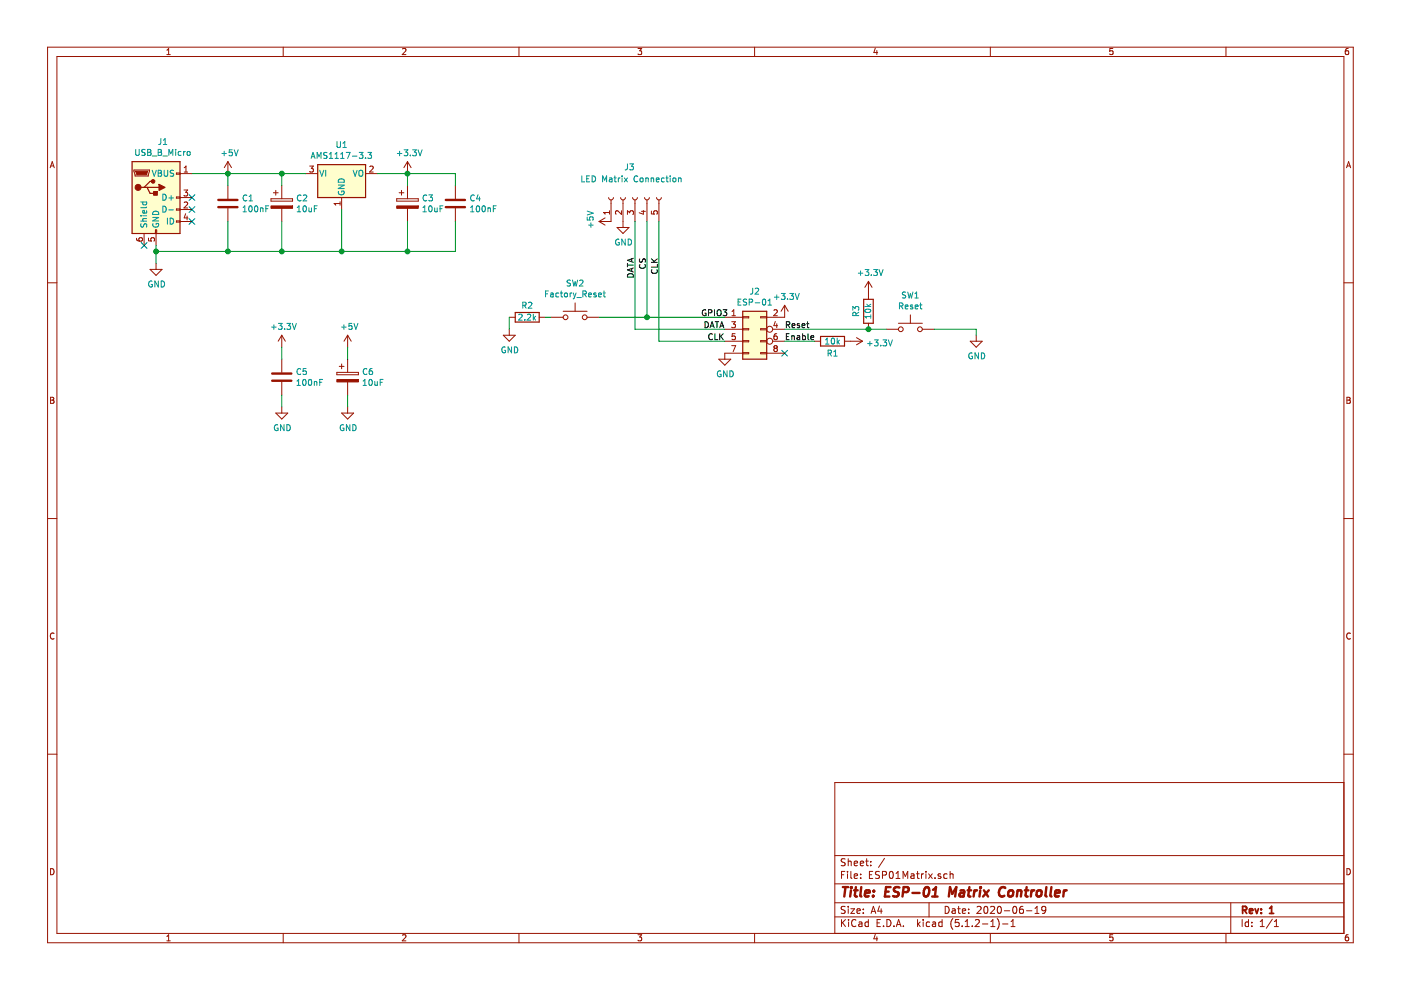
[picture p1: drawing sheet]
<svg xmlns="http://www.w3.org/2000/svg" width="297mm" height="210mm" viewBox="0 0 297 210" stroke-linecap="round" stroke-linejoin="round" font-family="sans-serif">
<g fill="none" stroke="#981200" stroke-width=".21">
<path d="M10.1 10h276.8v189.9h-276.8zM12.1 12h272.8v185.9h-272.8zM35.4 11.6h.7M35.4 10.6l.4-.3v1.3M60 10v2M85.3 10.4l.5-.1 .3 .3-.8 1h.8M110 10v2M135.3 10.3h.8l-.5 .5 .4 .1v.5l-.2 .2-.5-.2M160 10v2M185.6 10.2l-.3 .9h.8M185.9 10.7v.9M210 10v2"/>
<path d="M235.9 10.3h-.6v.6l.6-.1v.6l-.1 .2-.5-.2M259.9 10v2M285.9 10.3h-.4l-.2 .3-.1 .7 .3 .3 .4-.2v-.6h-.4l-.3 .2M10.6 35.6l.5-1.3 .4 1.3M10.7 35.2h.7M28.4 36h3.3v.3l-.3 1h-2.8zM37.4 36.7h.8v.2h-.8zM38.2 36.8h2.5M39.1 36.5h.7M39.1 35.6l.3-.4v1.3M48.3 34.3l-.7 1.2M48.3 34.3v2.5"/>
<path d="M48.3 39.3v2.8M48.3 34.3l.8 1.2M59.7 39.3v2.8M64.8 36.8h2.6M65.7 35.2h.7l-.4 .5 .4 .1v.5l-.2 .2-.5-.1M77.5 36.8h2.5M78.4 35.3l.5-.1 .2 .4-.8 .9h.8M86.4 34.3v2.5M86.4 39.3v2.8M86.4 34.3l-.8 1.2M86.4 34.3l.8 1.2M96.6 39.3v2.8"/>
<path d="M285.5 35.6l.4-1.3 .5 1.3M285.6 35.2h.6M10.1 60h2M28.9 50.5l.2 .4 .4 .2 .7-.1v-.5l-.2-.1-.5 .1-.1 .4 .3 .2M30.5 49.5v2.5M31.5 50.5v.6h.6l-.1-.5 .2-.2h.3l.3 .2-.2 .5M31.8 57.1h2.6l-1.3 1.3zM33 48.7h.2v.8h-.2zM33.1 49.5v2.5M33.1 55.8v1.3M37.4 41.8h.8v.2h-.8zM37.4 44.3h.8v.3h-.8z"/>
<path d="M37.4 46.8h.8v.3h-.8zM38.2 44.4h2.5M38.2 41.9h2.5M38.2 47h2.5M39 40.3h.8l-.4 .5 .3 .1 .1 .4-.3 .3-.5-.2M39.1 43l.4-.2 .3 .4-.8 .9h.8M39.4 45.3l-.3 .9h.7M39.7 45.8v.8M48.3 44.2v2.8M57.5 42.1h4.5v.5h-4.5zM58 40.9h1M58.5 40.4v1"/>
<path d="M59.7 44.2v2.8M72.1 42.8v.7M72.1 43.2h-1.3l.4 .3M72.4 41.9v2.5M84.1 42.1h4.6v.5h-4.6zM84.6 40.9h1M85.1 40.4v1M86.4 44.2v2.8M96.6 44.2v2.8M127 47l1.3 .7M128.3 46.2l-1.3 .8M129 41.9a.51 .51 0 0 0 .6 .5 .51 .51 0 0 0 .5-.5"/>
<path d="M129.2 44.7v.7M129.2 45.1h-1.2l.3 .3M129.6 42.4v4.6h-2.6M130.8 48.2h2.6l-1.3 1.3zM131.6 41.9a.51 .51 0 0 0 .5 .5 .51 .51 0 0 0 .5-.5M131.8 44.7v.8l-1-.8-.3 .2 .1 .5M132.1 42.4v5.8M133 45.5v-.8l.5 .4 .1-.3 .5-.1 .2 .2-.1 .6M134.1 41.9a.51 .51 0 0 0 .5 .5 .51 .51 0 0 0 .5-.5M134.6 42.4v4.6M136 44.8h.8M136.4 44.6v.8l-.9-.3"/>
<path d="M136.7 41.9a.51 .51 0 0 0 .5 .5 .51 .51 0 0 0 .5-.5M137.2 42.4v4.6M138.1 44.8v.5l.6 .1-.1-.5 .2-.2h.3l.3 .2-.2 .5M139.2 41.9a.51 .51 0 0 0 .5 .5 .51 .51 0 0 0 .5-.5M139.7 42.4v4.6M184.1 59.7v3.8M184.1 59.7l-.7 1.2M184.1 59.7l.8 1.2M284.9 60h2M59.7 71.1v2.5M59.7 76.2v2.7M59.7 71.1l-.7 1.2"/>
<path d="M59.7 71.1l.8 1.2M71.4 78.9h4.6v.6h-4.6zM71.9 77.7h1M72.4 77.2v1M73.7 71.1v2.5M73.7 76.2v2.7M73.7 71.1l-.8 1.2M73.7 71.1l.8 1.2M106.7 71.1h2.5l-1.2 1.2zM108 67.3h1.2M108 69.8v1.3M114.3 67.3h1.3"/>
<path d="M116.9 67.3h2.5M119.4 66h5.1M121.9 64.2v1.8M124.5 67.3h2.5M152.4 76.2h2.5l-1.2 1.2zM153.7 72.3h3.8M153.7 67.3h3.8M153.7 69.8h3.8M155.1 68.2h.8l-.4 .5 .4 .1v.5l-.2 .2-.6-.1M155.1 73.3h.9l-.6 1.3M155.2 66.9h.7M155.2 66l.4-.3v1.2"/>
<path d="M155.9 70.7h-.6l-.1 .7 .5-.2 .2 .3v.3l-.2 .2-.5-.1M157.5 74.9h-3.8v1.3M157.5 67.1h1.2v.3h-1.2zM157.5 69.7h1.2v.2h-1.2zM157.5 72.2h1.2v.3h-1.2zM157.5 74.8h1.2v.2h-1.2zM161.3 74.8h1.3v.2h-1.3zM161.3 72.2h1.3v.3h-1.3zM161.3 69.7h1.3v.2h-1.3zM161.3 67.1h1.3v.3h-1.3zM162.6 74.9h3.8M163.8 72.3h2.6"/>
<path d="M163.8 69.8h2.6M164.1 65.8l.5-.1 .2 .3-.8 .9h.8M164.3 73.8l-.2-.2 .2-.3h.3l.2 .2-.2 .3M164.3 73.8l-.2 .3v.2l.2 .3 .4-.1 .1-.2v-.2l-.2-.3M164.3 73.8h.3M164.4 68.2l-.3 .8h.8M164.7 70.7h-.2a.79 .79 0 0 0-.2 1.3h.4l.1-.5-.2-.3h-.3l-.2 .3M164.7 68.6v.9M166.4 64.7l-.8 1.3M166.4 64.7v2.6h-3.8M166.4 64.7l.7 1.3M172.7 72.3h1.3"/>
<path d="M179.1 72.3h3.8M181.6 71.6l1.3 .7M182.9 72.3l-1.3 .8M184.1 68.5v1.3M187.9 69.8h2.6M190.5 68.5h5.1M193 66.8v1.7M195.6 69.8h2.5M205.7 72.3h2.5l-1.2 1.3zM207 71.1v1.2M10.7 84.2h.5l.2 .3-.2 .3 .3 .3-.3 .4h-.5zM10.7 84.8h.5"/>
<path d="M58.5 87.6h2.5l-1.3 1.2zM59.7 81v2.8M59.7 86.3v1.3M72.4 87.6h2.6l-1.3 1.2zM73.7 81v2.8M73.7 86.3v1.3M285.6 84.2h.4l.3 .3-.3 .3 .3 .3-.2 .4h-.5zM285.6 84.8h.4M10.1 109.9h2M284.9 109.9h2M11.5 134.3a.58 .58 0 0 0-.8 .5 .58 .58 0 0 0 .8 .6M286.3 134.3a.58 .58 0 0 0-.8 .5 .58 .58 0 0 0 .8 .6"/>
<path d="M10.1 159.9h2M284.9 159.9h2M284.9 165.9h-107.9v32M10.7 184.2a.65 .65 0 0 1 .8 .6 .65 .65 0 0 1-.8 .7zM35.4 198.5l.4-.3v1.3M35.4 199.5h.7M60 197.9v2M85.3 198.3l.5-.1 .3 .3-.8 1h.8M110 197.9v2M135.3 198.2h.8l-.5 .5 .4 .1v.6l-.2 .1-.5-.1M160 197.9v2M177 194.4h107.9"/>
<path d="M177 191.4h107.9M177 187.4h107.9M177 181.4h107.9M178.4 185.5h.5M178.4 195v1.5M178.6 195.6l.7 .9M179.1 184.8h-.7v1.5M179.2 192.2h-.6l-.3 .2 .2 .4 .6 .3v.4l-.2 .2-.6-.1M179.2 182.1h-.6l-.3 .2 .2 .4 .6 .3v.4l-.2 .2-.6-.1M179.3 195l-.9 .8M179.7 184.8v.1M179.7 185.3v1"/>
<path d="M179.8 182.1v1.5M179.8 192.2v.1M179.8 192.7v1M179.8 182.7l.2-.1h.4l.1 1M179.9 195v.1M179.9 195.5v1M180.4 192.7h.8l-.8 1h.8M180.4 184.8v1.3l.2 .2M181.1 185.8l.7-.2v-.3h-.5l-.2 .2 .1 .7h.6M181.1 183.1l.7-.2v-.3h-.5l-.2 .2 .1 .7h.6M181.5 195.1a.59 .59 0 0 0-.8 0 .59 .59 0 0 0-.1 .7 .56 .56 0 0 0 .2 .6 .56 .56 0 0 0 .7-.1M181.7 193.2l.7-.2-.1-.2-.4-.1-.2 .2 .1 .7h.5"/>
<path d="M182.1 195.5h.6l.1 1M182.4 183.1l.7-.2-.1-.3h-.4l-.2 .2 .1 .7h.5M182.5 186.1v.2M182.5 185.3v.2M182.8 195.8l-.5 .1-.3 .2 .3 .4 .5-.1M183 193.5v.2M183 192.8v.1M183.5 182.6h.6M183.7 182.1v1.3l.4 .2M184.1 195.5h-.4l-.3 .2 .1 .6 .2 .2 .4-.1M184.1 195v1.5M184.3 185.5h.5"/>
<path d="M184.6 183.4v.2M184.6 182.6v.2M184.7 193.7l.5-1.5 .5 1.5M184.8 193.2h.8M185 184.8h-.7v1.5h.7M185.6 198.1l-.3 .9h.8M185.9 198.6v.9M186 195.7h.5M186.5 192.1l-.4 1.1h1M186.5 184.8h-.6l-.3 .2 .1 .3 .7 .4v.4l-.2 .2-.6-.1M186.7 195h-.7v1.5h.7M186.8 192.7v1"/>
<path d="M187.1 185.5h.7l.2-.2-.1-.4-.2-.1h-.6v1.5M187.3 196.3v.2M187.5 182l-1.2 1.9M188 195a.76 .76 0 0 1 .9 .7 .76 .76 0 0 1-.9 .8zM188.7 184.9l.2-.1a.81 .81 0 0 1 .5 .7 .81 .81 0 0 1-.5 .8l-.2-.2-.2-.4zM189.5 196.3v.2M190 186.3h.8M190 185.2l.4-.4v1.5M190 196.5l.5-1.5 .5 1.5M190.2 196h.7M191.5 186.3v-1.5l.4 1 .6-1v1.5M191.5 196.3v.2"/>
<path d="M193.2 185.3h.6v1M193.8 185.6l-.7 .3 .2 .4 .5-.1M194.3 185.3h.6M194.5 184.8v1.3l.4 .2M194.5 195v1.5M194.7 195.9l.4 .6M195.1 195.5l-.6 .5M195.4 185.3v1M195.7 195v.1M195.7 195.5v1M195.8 185.3l-.4 .2M196.3 184.8v.1"/>
<path d="M196.3 185.3v1M196.9 185.3l.8 1M197 191.4v3M197.1 195.5h-.4l-.3 .2v.6l.3 .2 .4-.1M197.7 185.3l-.8 1M197.7 195.5h.6l.1 1M198.2 186.1v.2M198.4 195.8l-.7 .3 .2 .4 .5-.1M199.4 185.3h-.3l-.2 .2 .1 .2 .4 .1v.4h-.5M199.7 195.5h-.4l-.3 .2 .1 .6 .2 .2 .4-.1M199.7 195v1.5M200.4 192.2a.75 .75 0 0 1 .8 .7 .75 .75 0 0 1-.8 .8z"/>
<path d="M200.8 185.3h-.4l-.3 .2v.6l.3 .2 .4-.1M201.4 185.4l.2-.1h.4l.1 1M201.4 184.8v1.5M201.9 192.8h.6v.9M202 194.8a1.71 1.71 0 0 0 0 2.2M202.5 193l-.5 .1-.2 .2 .2 .4 .5-.1M203 192.7h.6M203.2 192.2v1.3l.4 .2M203.3 195h-.7l-.1 .7 .7-.1 .2 .2-.1 .5-.2 .2-.6-.2M204 196.3v.2M204 193.2l.7-.2v-.2l-.5-.1-.2 .2 .1 .7h.6M204.6 196.5h.9"/>
<path d="M204.6 195.4l.5-.4v1.5M205.4 193.5v.2M205.4 192.8v.1M206.1 196.3v.2M206.8 195.1l.6-.1 .2 .1v.3l-.9 1.1h.9M207.2 192.3l.5-.1 .3 .4-.9 1.1h.9M208.3 195.9h1.1M208.7 192.3l.4-.1a.85 .85 0 0 1-.1 1.5l-.3-.2-.1-.4zM210 197.9v2M210 192.3l.6-.1 .3 .4-1 1.1h1M210.1 196.5h.8M210.1 195.4l.4-.4v1.5"/>
<path d="M211.4 194.8a1.71 1.71 0 0 1 0 2.2M211.6 192.2h.2a.8 .8 0 0 1 .5 .7 .8 .8 0 0 1-.5 .8 1 1 0 0 1-.2-1.5zM212.6 195.9h1.1M212.9 193.1h1.2M214.4 196.5h.8M214.4 195.4l.4-.4v1.5M214.9 192.3l.2-.1a.8 .8 0 0 1 .5 .7 .8 .8 0 0 1-.5 .8l-.4-.6zM216.9 192.2h-.5a.96 .96 0 0 0 0 1.5l.5-.2 .1-.5-.3-.2h-.4l-.2 .2M217.6 193.1h1.2M219.4 193.7h.9M219.4 192.6l.5-.4v1.5M221.7 192.8l-.3 .3h-.3l-.2-.3 .1-.6h.4l.3 .1a1.13 1.13 0 0 1-.3 1.3l-.4 .1"/>
<path d="M235.9 198.2h-.6v.6l.6-.1v.7l-.1 .1-.5-.1M259.9 197.9v2M260.9 191.4v6.5M263.4 195v1.5M264.7 195.5h-.4l-.3 .2 .1 .7h.6M264.7 195v1.5M265.4 196.3v.2M265.4 195.5v.2M267.2 196.5h.9M267.2 195.4l.4-.4v1.5M269.8 194.9l-1.3 1.9M270.2 196.5h.9"/>
<path d="M270.2 195.4l.4-.4v1.5M285.6 184.2a.65 .65 0 0 1 .7 .6 .65 .65 0 0 1-.7 .7zM285.9 198.2h-.4l-.2 .3-.1 .7 .3 .3 .4-.1v-.7h-.4l-.3 .2"/>
<circle cx="119.9" cy="67.3" r=".51"/>
<circle cx="124" cy="67.3" r=".51"/>
<circle cx="163.2" cy="69.8" r=".63"/>
<circle cx="163.2" cy="72.3" r=".63"/>
<circle cx="191" cy="69.8" r=".51"/>
<circle cx="195" cy="69.8" r=".51"/>
</g>
<g fill="none" stroke="#009596" stroke-width=".21">
<path d="M28.8 31.7v1l.2 .3 .4-.1 .1-.2v-1M30.8 31.8l-.5-.1-.3 .2 .2 .3 .5 .3v.3l-.7 .1M31.3 31.7h.4l.3 .2-.3 .4 .3 .2-.1 .4-.6 .1zM31.3 32.3h.4M32.3 36.1l.4 1.3 .4-1.3M32.3 33.1h1M33.5 36.1h.5l.2 .3-.2 .3 .3 .2-.1 .4-.7 .1zM33.5 31.7h.5l.2 .2-.2 .4 .3 .2-.1 .4-.7 .1zM33.5 36.7h.5M33.5 32.3h.5M34.1 29.4v.9l-.2 .3h-.3M34.5 33.1h1"/>
<path d="M34.6 30.6h.8M34.6 29.7l.4-.3v1.2M34.8 36.1v1l.3 .3 .3-.1 .1-.2v-1M35.8 33v-1.3l.4 .9 .4-.9v1.3M36.8 36.2l-.5-.1-.2 .3 .1 .3 .6 .2v.3l-.7 .1M37.2 31.7v.1M37.2 32.1v.9M38.4 32.2l-.4-.1-.2 .2 .1 .6h.5M38.9 32.1v.9M39.3 32.1l-.4 .2M39.7 32.2l.2-.1 .4 .1-.1 .7-.5-.1zM47 32.5h1"/>
<path d="M47.5 32.1v.9M49.2 31.8h-.6v.6l.1-.2 .5 .1v.6l-.1 .1-.5-.1M49.7 31.8l.4 1.2 .4-1.2M66 33.6l.4-1.3 .4 1.3M66.1 33.2h.6M67.2 33.6v-1.3l.4 .9 .5-.9v1.3M67.8 36.1l.4 1.3 .5-1.3M69.1 36.1v1.3M69.3 32.4l-.4-.1-.2 .1v.5l.6 .2v.3l-.2 .2-.5-.1M69.8 33.6h.8M69.8 32.7l.4-.4v1.3M71 33.6h.7"/>
<path d="M71 32.7l.4-.4v1.3M71.4 30v1l.3 .3 .4-.1 .1-.2v-1M71.7 39.2h1.3l-1.3 .8h1.3M71.9 38a.67 .67 0 0 1 .8 0 .67 .67 0 0 1 .3 .6h-1.3zM72.2 33.6h.8M72.2 32.7l.4-.4v1.3M72.7 31.3h.7M72.7 30.4l.4-.4v1.3M73.4 32.3h.8l-.5 1.3M74.7 33.1h1M74.9 36.1l.4 1.3 .4-1.3M76.1 36.3l.3-.2a.44 .44 0 0 1 .5 .4v.7l-.5 .2-.3-.2z"/>
<path d="M76.2 32.3h.8l-.5 .5 .4 .1v.6l-.2 .1-.5-.1M77.5 33.5v.1M78 32.3h.8l-.5 .5 .4 .1 .1 .5-.3 .2-.5-.1M84.2 32.5h1M84.7 32.1v.9M85.7 31.8h.8l-.5 .4 .4 .2 .1 .4-.3 .2-.5-.1M87 32.9v.1M87.5 31.8h.8l-.5 .4 .4 .2v.5l-.2 .1-.5-.1M88.6 31.8l.5 1.2 .4-1.2M123.4 37.3v1.3h.6M124.4 37.9h.4M125 37.3h-.6v1.3h.6"/>
<path d="M125.5 37.3a.64 .64 0 0 1 .8 .6 .64 .64 0 0 1-.8 .7zM127.8 38.6v-1.3l.4 .9 .4-.9v1.3M129.2 37.8l.4-.1 .2 .2v.6h-.6v-.4l.6-.1M130.2 37.7h.5M130.4 37.3v1.1l.3 .2M131.1 37.7v.9M131.5 37.7l-.4 .3M131.9 37.3v.1M131.9 37.7v.9M132.4 37.7l.6 .9M133 34.8v.9l-.1 .3h-.4M133 37.7l-.6 .9"/>
<path d="M133.5 34.8h.8l-.4 .4 .3 .2 .1 .4-.3 .2-.5-.1M135.2 37.4a.58 .58 0 0 0-.8 .5 .58 .58 0 0 0 .8 .6v-.1M135.7 37.9l.2-.2 .4 .2-.1 .6-.5-.1zM136.9 37.9l.5-.1v.8M136.9 37.7v.9M138.1 37.9l.4-.1 .1 .8M138.1 37.7v.9M139.1 38.1l.6-.1v-.2l-.4-.1-.2 .2 .1 .6h.5M140.8 37.8l-.3-.1-.3 .3 .1 .5h.5M141.2 37.7h.5M141.4 37.3v1.1l.3 .2M142.1 37.3v.1"/>
<path d="M142.1 37.7v.9M142.7 37.9l.2-.2 .4 .2-.1 .6-.5-.1zM143.8 37.9l.5-.1 .1 .8M143.8 37.7v.9M29.8 46.9h1.3M29.8 45.7h.2M29.8 42.8h1.3M29.9 47.4l-.1 .5 .2 .2h.3l.3-.6 .3-.1 .2 .3v.5M30.3 45.7h.8M30.3 42.8v.4l.2 .2 .6-.1v-.5M31.1 44.7v.3l-.2 .2-.6-.1v-.4l.3-.1 .1 .6M31.1 46.4h-.8l.1 .5"/>
<path d="M31.1 43.9l-.2 .1h-1.1M32.2 59.7a.59 .59 0 0 0-.7 .5 .59 .59 0 0 0 .7 .6l.1-.5h-.3M32.4 46.1h1.2l-1.2 .7h1.2M32.5 47.4a.57 .57 0 0 0 .5 .8 .57 .57 0 0 0 .5-.8h-.4v.2M32.6 44.9a.67 .67 0 0 1 .7-.1 .67 .67 0 0 1 .3 .7h-1.2zM33.6 59.6v1.2l-.8-1.2v1.2M34.2 59.6a.64 .64 0 0 1 .7 .6 .64 .64 0 0 1-.7 .6zM34.5 41.2a.64 .64 0 0 1 .7 .6 .64 .64 0 0 1-.7 .6zM34.5 43.7a.64 .64 0 0 1 .7 .6 .64 .64 0 0 1-.7 .7zM35.5 46.3v1.2M35.8 44.5h1M35.8 42h1"/>
<path d="M36.1 46.3a.64 .64 0 0 1 .7 .6 .64 .64 0 0 1-.7 .6zM36.3 41.5v.9M51.5 44.9h.8M51.5 44l.4-.4v1.3M52.3 41.5a.56 .56 0 0 0-.8 .5 .56 .56 0 0 0 .8 .5M52.8 42.6h.7M52.8 41.7l.4-.4v1.3M52.9 43.8l.1-.2a.67 .67 0 0 1 .5 .7 .67 .67 0 0 1-.5 .6l-.3-.5zM54.1 43.8l.2-.2a.69 .69 0 0 1 .4 .7 .69 .69 0 0 1-.4 .6l-.3-.5zM55.2 44.2l.5-.1 .1 .8M55.2 44.1v.8M56.4 44.2h.4"/>
<path d="M57 43.6h-.6v1.3M63 44.9h.8M63 44l.4-.4v1.3M63.8 41.5a.56 .56 0 0 0-.8 .5 .56 .56 0 0 0 .8 .5M64.3 41.5l.5-.2 .2 .4-.7 .9h.7M64.4 43.8l.1-.2a.67 .67 0 0 1 .5 .7 .67 .67 0 0 1-.5 .6l-.3-.5zM65.5 44.1l.1 .8 .4-.1M66 44.1v.8M66.6 44.2h.5M67.3 43.6h-.7v1.3M71.8 40.6a.57 .57 0 0 0 .6 .7 .57 .57 0 0 0 .5-.8h-.4v.3M89.7 44.9h.7"/>
<path d="M89.7 44l.4-.4v1.3M90.5 41.5a.56 .56 0 0 0-.8 .5 .56 .56 0 0 0 .8 .5M90.9 41.3h.8l-.4 .5 .3 .1 .1 .5-.3 .2-.5-.1M91 43.8l.2-.2a.67 .67 0 0 1 .4 .7 .67 .67 0 0 1-.4 .6l-.3-.5zM92.2 44.1v.8l.5-.1M92.7 44.1v.8M93.3 44.2h.4M93.9 43.6h-.6v1.3M99.8 44.9h.7M99.8 44l.3-.4v1.3M100.6 41.5a.56 .56 0 0 0-.8 .5 .56 .56 0 0 0 .8 .5M101.1 43.7l.2-.1a.67 .67 0 0 1 .4 .7 .67 .67 0 0 1-.4 .6 .83 .83 0 0 1-.2-1.2z"/>
<path d="M101.3 41.3l-.3 .9h.8M101.7 41.8v.8M102.4 43.7l.1-.1a.69 .69 0 0 1 .4 .7 .69 .69 0 0 1-.4 .6 .83 .83 0 0 1-.1-1.2zM103.5 44.2l.4-.1 .1 .8M103.5 44.1v.8M104.6 44.2h.4M105.2 43.6h-.6v1.3M120.9 59.5l-.4-.1-.2 .1v.4l.5 .2 .1 .3-.2 .2h-.5M121.4 59.4l.3 1.2 .2-.9 .3 .9 .3-1.2M122.9 59.5l.5-.1 .2 .3-.8 .9h.8M124.5 46v.6l.6 .1-.1-.2 .1-.4 .5-.1 .2 .2-.2 .5M124.5 44.8l1.3 .4-1.3 .4"/>
<path d="M124.8 47.7h1M125.3 47.2v1M131.2 50.8a.59 .59 0 0 0-.7 .5 .59 .59 0 0 0 .7 .6l.1-.5h-.3M132.6 50.7v1.3l-.8-1.3v1.3M133.2 50.7a.64 .64 0 0 1 .7 .6 .64 .64 0 0 1-.7 .7zM182 57.9h.9M182.5 57.4v1M183.4 57.1h.8l-.4 .5 .3 .2 .1 .4-.2 .2-.6-.1M184.7 58.3v.1M185.2 57.1h.8l-.4 .5 .4 .2v.5l-.2 .1-.6-.1M186.4 57.1l.4 1.3 .4-1.3M57.6 69.4h.9"/>
<path d="M58.1 68.9v.9M59 68.6h.8l-.4 .4 .3 .2 .1 .4-.2 .2-.6-.1M60.4 69.7v.1M60.8 68.6h.8l-.4 .4 .4 .2v.5l-.2 .1-.6-.1M62 68.6l.4 1.2 .4-1.2M63.8 78.3a.56 .56 0 0 0-.8 .5 .56 .56 0 0 0 .8 .5M64.9 78.1h-.6l-.1 .6 .5-.1 .3 .3v.3l-.3 .2-.5-.1M72.4 69.4h1M72.9 68.9v.9M74.6 68.6h-.6v.6l.1-.2 .5 .1v.6l-.2 .1-.4-.1M75 68.6l.5 1.2 .4-1.2M77.8 78.3a.56 .56 0 0 0-.8 .5 .56 .56 0 0 0 .8 .5"/>
<path d="M78.9 78.1h-.2a.79 .79 0 0 0-.2 1.3h.4l.1-.5-.2-.3h-.3l-.2 .3M107.1 73.6a.59 .59 0 0 0-.7 .6 .59 .59 0 0 0 .7 .6l.1-.5h-.3M108.5 73.5v1.3l-.8-1.3v1.3M109.1 73.5a.64 .64 0 0 1 .7 .7 .64 .64 0 0 1-.7 .6zM110 66.7l.5-.1 .2 .4-.8 .9h.8M110.8 64.7l.7-.1v-.4l-.7-.1v1.2M111.1 64.7l.5 .6M111.2 67.8v.1M111.8 66.7l.5-.1 .2 .4-.8 .9h.8M112 64.2l.5-.1 .3 .3-.8 .9h.8M113.1 66.6v1.3M113.2 67.4l.4 .5"/>
<path d="M113.6 67l-.5 .5M115.7 62.3h.4M116.3 61.7h-.6v1.3M116.8 62.2h.4l.1 .8M117.3 62.4l-.6 .3 .1 .2h.5M118.5 62.2l-.4-.1-.3 .2 .2 .6h.5M118.8 62.1h.5M119 61.7v1.1l.3 .2M119.8 62.2h.5l-.1 .7-.3 .1-.2-.3zM120.9 62.1v.9M121.2 62.1l-.3 .2M121.5 62.1l.3 .9"/>
<path d="M121.8 63l-.3 .4M122.1 62.1l-.3 .9M122.3 63.1h1M123.6 62.3h.6l.1-.2-.1-.3-.6-.1v1.3M123.9 62.3l.4 .7M124.8 62.5l.6-.1-.1-.2-.3-.1-.2 .2 .1 .6h.4M126.4 62.2l-.3-.1-.2 .2v.2l.5 .1v.3h-.5M126.9 62.5l.6-.1-.1-.2-.3-.1-.2 .2 .1 .6h.4M127.9 62.1h.5M128.1 61.7v1.1l.3 .2M152.8 78.7a.59 .59 0 0 0-.7 .6 .59 .59 0 0 0 .7 .5l.1-.4h-.3M154.2 78.6v1.3l-.8-1.3v1.3"/>
<path d="M154.8 78.6a.64 .64 0 0 1 .7 .7 .64 .64 0 0 1-.7 .6zM156.5 64h.4M157.1 63.4h-.6v1.3h.6M158.3 63.5l-.5-.1-.1 .1v.5l.5 .1 .1 .4-.2 .2-.5-.1M158.8 64.1l.7-.1 .1-.2-.1-.3-.7-.1v1.3M159.6 61.1v.9l-.2 .3-.3 .1M160.1 61.2l.5-.1 .3 .4-.8 .9h.8M160.1 64.2h1M161.8 63.5l.1-.1a.69 .69 0 0 1 .5 .6 .69 .69 0 0 1-.5 .7l-.3-.5zM162.8 64.7h.8M162.8 63.8l.4-.4v1.3M164.2 63h1"/>
<path d="M164.7 62.5v1M165.6 62.2h.8l-.4 .5 .4 .1v.5l-.2 .2-.6-.1M167 63.4v.1M167.5 62.2h.7l-.4 .5 .4 .1v.6l-.2 .1-.5-.1M168.6 62.2l.4 1.3 .5-1.3M175 73h.8M175 72l.4-.3v1.3M175.6 74.9l.6-.1v-.4l-.6-.2v1.3M175.9 74.9l.4 .6M176.4 71.8l.1-.1a.69 .69 0 0 1 .5 .6 .69 .69 0 0 1-.5 .7l-.3-.5zM176.8 75.5h.7M176.8 74.6l.3-.4v1.3"/>
<path d="M177.5 71.7v1.3M177.6 72.5l.4 .5M178 72.1l-.5 .5M180.8 65.8v-.8l.5 .4 .1-.3 .4-.1 .3 .2-.2 .6M181.5 66.9l-.1-.6h-.5l-.1 .6h1.3M182.1 66.2l-.6 .4M183.3 65h1.3M183.5 65.6a.68 .68 0 0 1 1.1 .4 .73 .73 0 0 1-1.3-.1zM183.8 64.5l.5 .5M184 72.9h.9M184.4 72.4v.9M184.6 66.7v.8"/>
<path d="M184.6 67.1h-1.3l.4 .4M184.6 64.5l-.5 .4M185.4 72.1h.8l-.4 .5 .3 .1 .1 .4-.3 .2-.5-.1M186.7 73.2v.1M187.2 72.1h.8l-.4 .5 .3 .1v.5l-.1 .1-.6-.1M188.3 72.1l.5 1.2 .4-1.2M190.7 64.9l.6-.1 .1-.1v-.3l-.7-.2v1.3M191 64.9l.4 .6M191.9 65.1l.6-.1v-.3h-.4l-.2 .1 .1 .6h.5M192 62l-.5-.1-.1 .1v.4l.5 .3 .1 .3-.2 .2-.5-.1M192.5 61.9l.3 1.3 .2-.9 .2 .9 .3-1.3M193.5 64.7h-.3l-.2 .1 .1 .2 .4 .1v.3h-.5"/>
<path d="M194 63.2h.7M194 62.3l.3-.4v1.3M194 65.1l.6-.1v-.3h-.4l-.2 .1 .1 .6h.5M195 64.7h.5M195.2 64.2v1.1l.3 .2M206.1 74.9a.59 .59 0 0 0-.7 .6 .59 .59 0 0 0 .7 .5l.1-.5h-.3M207.5 74.8v1.3l-.8-1.3v1.3M208.1 74.8a.64 .64 0 0 1 .7 .6 .64 .64 0 0 1-.7 .7zM58.9 90.1a.59 .59 0 0 0-.7 .6 .59 .59 0 0 0 .7 .6l.1-.5h-.3M60.2 90v1.3l-.7-1.3v1.3M60.8 90a.64 .64 0 0 1 .7 .7 .64 .64 0 0 1-.7 .6zM63 80.8l.3-.4v1.3"/>
<path d="M63 81.7h.7M64.3 80.6l.2-.2a.67 .67 0 0 1 .4 .7 .67 .67 0 0 1-.4 .6l-.3-.5zM65.5 80.6l.2-.2a.69 .69 0 0 1 .4 .7 .69 .69 0 0 1-.4 .6l-.3-.5zM66.6 80.9v.8M66.6 81l.5-.1 .1 .8M67.8 81.1h.4M68.4 80.4h-.6v1.3M72.8 90.1a.59 .59 0 0 0-.7 .6 .59 .59 0 0 0 .7 .6l.1-.5h-.2M74.2 90v1.3l-.8-1.3v1.3M74.8 90a.64 .64 0 0 1 .7 .7 .64 .64 0 0 1-.7 .6zM77 81.7h.7M77 80.8l.4-.4v1.3"/>
<path d="M78.3 80.6l.2-.2a.67 .67 0 0 1 .5 .7 .67 .67 0 0 1-.5 .6l-.3-.5zM79.5 80.9v.8l.5-.1M80 80.9v.8M80.6 81.1h.4M81.2 80.4h-.6v1.3"/>
</g>
<g fill="#fffecd" stroke="#fffecd" stroke-width=".25">
<path d="M28 34.3h10.2v15.2h-10.2z" fill-rule="evenodd"/>
<path d="M67.4 34.9h10.1v7h-10.1z" fill-rule="evenodd"/>
<path d="M157.5 66h5.1v10.2h-5.1z" fill-rule="evenodd"/>
</g>
<g fill="#981200" stroke="#981200" stroke-width=".21">
<path d="M28.8 36.3h2.5l-.2 .8h-2.1z" fill-rule="evenodd"/>
<path d="M57.5 43.7h4.5v.5h-4.5z" fill-rule="evenodd"/>
<path d="M84.1 43.7h4.6v.5h-4.6z" fill-rule="evenodd"/>
<path d="M71.4 80.5h4.6v.5h-4.6z" fill-rule="evenodd"/>
<circle cx="29.3" cy="39.7" r=".63"/>
<circle cx="32.5" cy="38.5" r=".38"/>
</g>
<path d="M28 34.3h10.2v15.2h-10.2zM29.9 39.7h3.8M31.2 39.7l.6 1.3h1.3M32.5 38.5h-.7l-1.3 1.2M67.4 34.9h10.1v7h-10.1zM109.2 66.3h5.1v2h-5.1zM157.5 66h5.1v10.2h-5.1zM174 71.3h5.1v2.1h-5.1zM183.1 63.5h2v5h-2z" fill="none" stroke="#981200" stroke-width=".25"/>
<g fill="#981200" stroke="#981200" stroke-width=".25">
<path d="M33.7 39.1l1.3 .6-1.3 .7z"/>
<path d="M32.6 40.6h.7v.8h-.7z" fill-rule="evenodd"/>
</g>
<g fill="none" stroke="#009300" stroke-width=".21">
<path d="M40.7 36.8h24.1M48.3 36.8v2.5M59.7 36.8v2.5M80 36.8h16.6v2.5M86.4 36.8v2.5M33.1 52v3.8M48.3 47v6.3M59.7 47v6.3M72.4 44.4v8.9M86.4 47v6.3M96.6 47v6.3h-63.5M134.6 47v22.8h19.1"/>
<path d="M137.2 47v20.3M139.7 47v25.3h14M59.7 73.6v2.6M73.7 73.6v2.6M108 67.3v2.5M115.6 67.3h1.3M127 67.3h26.7M166.4 69.8h21.5M166.4 72.3h6.3M198.1 69.8h8.9v1.3M59.7 83.8v2.5M73.7 83.8v2.5"/>
</g>
<g fill="none" stroke="#981200" stroke-width=".51">
<path d="M46.3 43.9h4M46.3 42.4h4M94.5 43.9h4.1M94.5 42.4h4.1M57.7 79.2h4.1M57.7 80.7h4.1M178.7 188.1h1.1M179.3 188.1l-.3 2M180.4 188.8l-.2 1.3M180.5 188.1v.2M180.5 188.1l.1 .1-.1 .1M181.1 188.8h.7"/>
<path d="M181.5 188.1l-.3 1.7 .1 .2 .4 .1M182.6 188.1l-.2 1.7 .2 .3M183.4 189.4l1-.2-.1-.4h-.5l-.4 .2v1h.8M185.1 189.9v.2M185.3 188.8l.1 .1-.2 .1M185.3 188.8l-.1 .2M187.7 189h.7M188.8 188.1h-.9l-.3 2h1M190.7 188.2a.79 .79 0 0 0-1.2 .3l.2 .4 .8 .4-.1 .6a.87 .87 0 0 1-1.1 .1M191.4 189.1l1-.1 .3-.5-.2-.3-.9-.1-.3 2M193.4 189.3h1.6M196.1 188.3l.1-.1a.44 .44 0 0 1 .5-.1 .44 .44 0 0 1 .3 .4 1.15 1.15 0 0 1-.8 1.6l-.2-.1a1.55 1.55 0 0 1 .1-1.7z"/>
<path d="M197.6 190.1h1.2M197.8 188.7l.6-.6-.2 2M201.2 190.1l.2-2 .5 1.4 .9-1.4-.3 2M203.6 188.8h.8l-.1 1.3M204.4 189.2l-.6 .1a.4 .4 0 0 0-.4 .4 .4 .4 0 0 0 .3 .4l.6-.1M205.2 188.8h.7M205.5 188.1l-.2 1.7 .1 .2 .4 .1M206.6 188.8l-.2 1.3M207.2 188.8h-.4l-.3 .3M207.8 188.8l-.1 1.3M207.9 188.1v.2M208.6 188.8l.9 1.3"/>
<path d="M209.6 188.8l-1.2 1.3M213.1 188.3a.88 .88 0 0 0-1 0 .88 .88 0 0 0-.3 .9 .71 .71 0 0 0 .3 .8 .71 .71 0 0 0 .8-.1M213.9 188.9l.3-.1 .6 .1v.8l-.3 .3a.49 .49 0 0 1-.8-.3zM215.7 188.9l.3-.1h.5l-.1 1.3M215.8 188.8l-.2 1.3M217.3 188.8h.7M217.7 188.1l-.3 1.7 .1 .2 .4 .1M218.7 188.8l-.1 1.3M219.3 188.8h-.4l-.2 .3M219.9 188.9l.4-.1 .5 .1v.8l-.2 .3a.49 .49 0 0 1-.9-.3zM221.9 188.1l-.2 1.7 .2 .3M222.9 188.1l-.2 1.7 .2 .3"/>
<path d="M223.7 189.4l1-.2-.1-.4h-.5l-.4 .2v1h.8M225.6 188.8l-.2 1.3M226.2 188.8h-.4l-.3 .3"/>
</g>
<g fill="none" stroke="#000" stroke-width=".21">
<path d="M133 55.8v.8M133 56.2h1.3M133.2 58.2a.66 .66 0 0 1 .8-.1 .66 .66 0 0 1 .3 .6h-1.3zM133.9 54.9v.6M133.9 56.9v.6M134.3 56.8l-1.3 .4 1.3 .5M134.3 54.8l-1.3 .4 1.3 .4M135.6 54.9v.5l.2 .2 .3-.1 .3-.6h.3l.1 .7M135.7 56.1a.56 .56 0 0 0 .5 .8 .56 .56 0 0 0 .5-.8M138.1 55.6h1.3M138.1 54.9l.7 .7M138.2 57.2a.55 .55 0 0 0 .1 .7 .55 .55 0 0 0 .8 0l.3-.4-.2-.3"/>
<path d="M139.4 56v.6h-1.3M139.4 54.9l-.7 .5M149.5 68.2a.64 .64 0 0 1 .7 .6 .64 .64 0 0 1-.7 .7zM149.6 65.7a.57 .57 0 0 0-.7 .6 .57 .57 0 0 0 .8 .5v-.4h-.3M150.2 66.3l.7-.1v-.4l-.7-.1v1.2M150.5 69.5l.5-1.3 .4 1.3M150.7 69.1h.6M151.1 70.9a.56 .56 0 0 0-.8 .1 .56 .56 0 0 0 0 .7l.4 .3 .4-.1M151.5 65.7v1.2M151.6 70.7v1.3h.6M151.6 68.2h.8M152 68.2v1.3"/>
<path d="M152.1 65.9l.2-.2a.44 .44 0 0 1 .6 .4l-.1 .7-.5 .1-.2-.1zM152.6 69.5l.4-1.3 .5 1.3M152.6 70.7v1.3M152.7 69.1h.6M152.8 71.3l.5 .7M153.3 65.7h.8l-.4 .5 .3 .1 .1 .4-.3 .2-.5-.1M153.3 70.7l-.7 .8M166.7 68.9l.7-.1v-.5l-.7-.1v1.3M166.7 71.4h.4M167 68.9l.5 .6M167.3 70.7h-.6v1.3h.6M167.9 71.2v.8"/>
<path d="M167.9 71.3l.5-.1v.8M167.9 69l.6-.1v-.2l-.4-.1-.2 .2 .1 .6h.5M169 71.2h.5l.1 .8M169.5 68.7l-.3-.1-.2 .3 .6 .4M169.6 69.3l-.2 .2-.4-.1M169.6 69.3h.1M169.6 71.5l-.6 .2v.3h.6M170 69l.7-.1-.1-.2-.4-.1-.2 .2 .1 .6h.5M170.2 71.2h.3l.3 .2-.1 .6h-.5M170.2 70.7v1.3M171 68.6h.5M171.2 68.2v1.1l.3 .2"/>
<path d="M171.3 70.7v1.1l.2 .2M171.9 71.6l.6-.1v-.3h-.4l-.2 .2 .1 .6h.5"/>
</g>
<path d="M29.9 51.4l1.3 1.2M31.2 51.4l-1.3 1.2M40.1 41.3l1.2 1.2M40.1 43.8l1.2 1.2M40.1 46.4l1.2 1.2M41.3 41.3l-1.2 1.2M41.3 43.8l-1.2 1.2M41.3 46.4l-1.2 1.2M165.8 74.3l1.2 1.2M167 74.3l-1.2 1.2" fill="none" stroke="#011996" stroke-width=".21"/>
<g fill="#009300" stroke="#009300" stroke-width=".21">
<circle cx="48.3" cy="36.8" r=".51"/>
<circle cx="33.1" cy="53.3" r=".51"/>
<circle cx="48.3" cy="53.3" r=".51"/>
<circle cx="59.7" cy="36.8" r=".51"/>
<circle cx="59.7" cy="53.3" r=".51"/>
<circle cx="86.4" cy="36.8" r=".51"/>
<circle cx="72.4" cy="53.3" r=".51"/>
<circle cx="86.4" cy="53.3" r=".51"/>
<circle cx="184.1" cy="69.8" r=".51"/>
<circle cx="137.2" cy="67.3" r=".51"/>
</g>
<path d="M263.5 193l.7-.1 .1-.2-.1-.4-.2-.1h-.5v1.5M263.8 193l.5 .7M264.9 193.2l.7-.2-.1-.2-.4-.1-.2 .2 .1 .7h.5M266.1 192.7l.4 1 .3-1M267.4 193.5v.2M267.4 192.8v.1M269.2 193.7h.8M269.2 192.6l.4-.4v1.5" fill="none" stroke="#981200" stroke-width=".38"/>
</svg>
